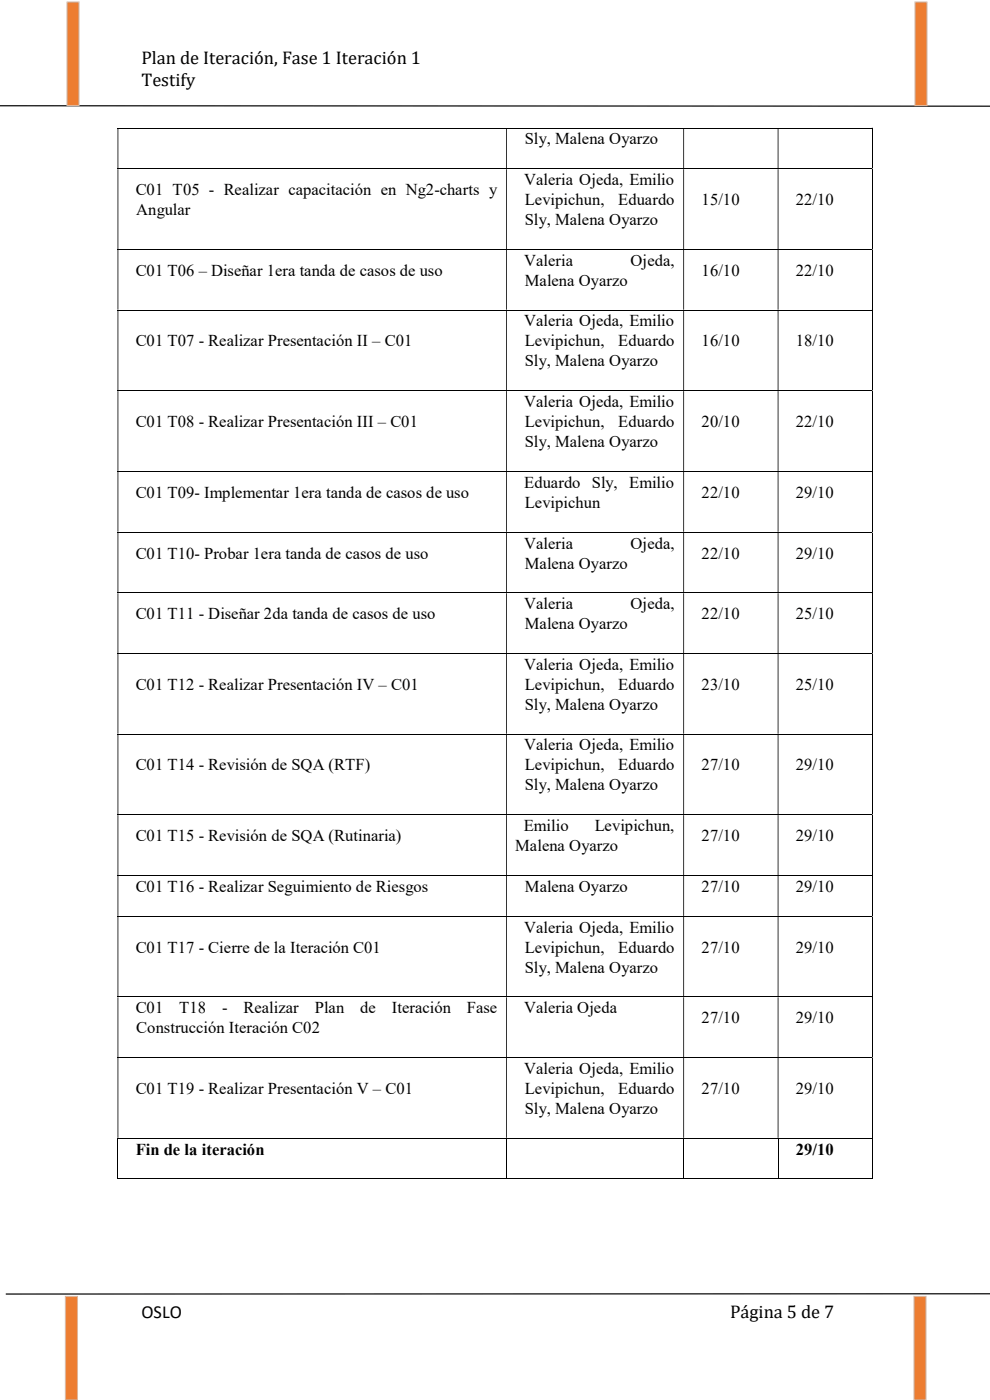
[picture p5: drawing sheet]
<svg xmlns="http://www.w3.org/2000/svg" width="210mm" height="297mm" viewBox="0 0 210 297" stroke-linecap="round" stroke-linejoin="round" font-family="sans-serif">
<defs><g id="words">
<g font-size="3.9">
<text x="30" y="13.7">Plan de Iteración, Fase 1 Iteración 1</text>
<text x="30" y="18.2">Testify</text>
<text x="30" y="279.7">OSLO</text>
<text x="154.9" y="279.7">Página 5 de 7</text>
</g>
<g font-size="3.5">
<text x="111.3" y="30.6">Sly, Malena Oyarzo</text>
<text x="28.8" y="41.4">C01 T05 - Realizar capacitación en Ng2-charts y</text>
<text x="111.2" y="39.3">Valeria Ojeda, Emilio</text>
<text x="28.9" y="45.6">Angular</text>
<text x="111.3" y="43.5">Levipichun,</text>
<text x="111.3" y="47.8">Sly, Malena Oyarzo</text>
<text x="131.2" y="43.5">Eduardo</text>
<text x="148.8" y="43.5">15/10</text>
<text x="168.8" y="43.5">22/10</text>
<text x="28.8" y="58.5">C01 T06 – Diseñar 1era tanda de casos de uso</text>
<text x="111.2" y="56.4">Valeria</text>
<text x="133.8" y="56.4">Ojeda,</text>
<text x="148.8" y="58.5">16/10</text>
<text x="168.8" y="58.5">22/10</text>
<text x="111.3" y="60.6">Malena Oyarzo</text>
<text x="111.2" y="69.3">Valeria Ojeda, Emilio</text>
<text x="28.8" y="73.5">C01 T07 - Realizar Presentación II – C01</text>
<text x="111.3" y="73.5">Levipichun,</text>
<text x="111.3" y="77.7">Sly, Malena Oyarzo</text>
<text x="131.2" y="73.5">Eduardo</text>
<text x="148.8" y="73.5">16/10</text>
<text x="168.8" y="73.5">18/10</text>
<text x="111.2" y="86.4">Valeria Ojeda, Emilio</text>
<text x="28.8" y="90.6">C01 T08 - Realizar Presentación III – C01</text>
<text x="111.3" y="90.6">Levipichun,</text>
<text x="111.3" y="94.8">Sly, Malena Oyarzo</text>
<text x="131.2" y="90.6">Eduardo</text>
<text x="148.8" y="90.6">20/10</text>
<text x="168.8" y="90.6">22/10</text>
<text x="28.8" y="105.6">C01 T09- Implementar 1era tanda de casos de uso</text>
<text x="111.2" y="103.5">Eduardo Sly, Emilio</text>
<text x="111.3" y="107.7">Levipichun</text>
<text x="148.8" y="105.6">22/10</text>
<text x="168.8" y="105.6">29/10</text>
<text x="28.8" y="118.5">C01 T10- Probar 1era tanda de casos de uso</text>
<text x="111.2" y="116.4">Valeria</text>
<text x="133.8" y="116.4">Ojeda,</text>
<text x="148.8" y="118.5">22/10</text>
<text x="168.8" y="118.5">29/10</text>
<text x="111.3" y="120.6">Malena Oyarzo</text>
<text x="28.8" y="131.4">C01 T11 - Diseñar 2da tanda de casos de uso</text>
<text x="111.2" y="129.2">Valeria</text>
<text x="133.8" y="129.2">Ojeda,</text>
<text x="148.8" y="131.4">22/10</text>
<text x="168.8" y="131.4">25/10</text>
<text x="111.3" y="133.5">Malena Oyarzo</text>
<text x="111.2" y="142.1">Valeria Ojeda, Emilio</text>
<text x="28.8" y="146.3">C01 T12 - Realizar Presentación IV – C01</text>
<text x="111.3" y="146.3">Levipichun,</text>
<text x="131.2" y="146.3">Eduardo</text>
<text x="148.8" y="146.3">23/10</text>
<text x="168.8" y="146.3">25/10</text>
<text x="111.3" y="150.6">Sly, Malena Oyarzo</text>
<text x="111.2" y="159.2">Valeria Ojeda, Emilio</text>
<text x="28.8" y="163.4">C01 T14 - Revisión de SQA (RTF)</text>
<text x="111.3" y="163.4">Levipichun,</text>
<text x="111.3" y="167.7">Sly, Malena Oyarzo</text>
<text x="131.2" y="163.4">Eduardo</text>
<text x="148.8" y="163.4">27/10</text>
<text x="168.8" y="163.4">29/10</text>
<text x="28.8" y="178.4">C01 T15 - Revisión de SQA (Rutinaria)</text>
<text x="111.1" y="176.3">Emilio</text>
<text x="126.2" y="176.3">Levipichun,</text>
<text x="148.8" y="178.4">27/10</text>
<text x="168.8" y="178.4">29/10</text>
<text x="109.3" y="180.6">Malena Oyarzo</text>
<text x="28.8" y="189.2">C01 T16 - Realizar Seguimiento de Riesgos</text>
<text x="111.3" y="189.2">Malena Oyarzo</text>
<text x="148.8" y="189.2">27/10</text>
<text x="168.8" y="189.2">29/10</text>
<text x="111.2" y="197.9">Valeria Ojeda, Emilio</text>
<text x="28.8" y="202.1">C01 T17 - Cierre de la Iteración C01</text>
<text x="111.3" y="202.1">Levipichun,</text>
<text x="131.2" y="202.1">Eduardo</text>
<text x="148.8" y="202.1">27/10</text>
<text x="168.8" y="202.1">29/10</text>
<text x="111.3" y="206.3">Sly, Malena Oyarzo</text>
<text x="28.8" y="215">C01</text>
<text x="38" y="215">T18</text>
<text x="47.1" y="215">-</text>
<text x="51.7" y="215">Realizar</text>
<text x="66.8" y="215">Plan</text>
<text x="76.4" y="215">de</text>
<text x="83.1" y="215">Iteración</text>
<text x="99.1" y="215">Fase</text>
<text x="111.2" y="215">Valeria Ojeda</text>
<text x="28.9" y="219.2">Construcción Iteración C02</text>
<text x="148.8" y="217.1">27/10</text>
<text x="168.8" y="217.1">29/10</text>
<text x="111.2" y="227.8">Valeria Ojeda, Emilio</text>
<text x="28.8" y="232.1">C01 T19 - Realizar Presentación V – C01</text>
<text x="111.3" y="232.1">Levipichun,</text>
<text x="131.2" y="232.1">Eduardo</text>
<text x="148.8" y="232.1">27/10</text>
<text x="168.8" y="232.1">29/10</text>
<text x="111.3" y="236.3">Sly, Malena Oyarzo</text>
<text x="28.8" y="245">Fin de la iteración</text>
<text x="168.8" y="245">29/10</text>
</g>
</g></defs>
<path d="M0 22.4l210.1 .1" fill="none" stroke="#000" stroke-width=".25"/>
<path d="M193.9 275h2.5v22h-2.5z" fill="#ed7d31"/>
<path d="M193.9 275h2.5v22h-2.5z" fill="none" stroke="#f4b083" stroke-width=".25"/>
<path d="M13.9 275h2.5v22h-2.5z" fill="#ed7d31"/>
<path d="M13.9 275h2.5v22h-2.5z" fill="none" stroke="#f4b083" stroke-width=".25"/>
<path d="M194.1 .5h2.5v21.9h-2.5z" fill="#ed7d31"/>
<path d="M194.1 .5h2.5v21.9h-2.5z" fill="none" stroke="#f4b083" stroke-width=".25"/>
<path d="M14.2 .5h2.6v21.9h-2.6z" fill="#ed7d31"/>
<path d="M14.2 .5h2.6v21.9h-2.6z" fill="none" stroke="#f4b083" stroke-width=".25"/>
<path d="M210.1 274.5h-208.9" fill="none" stroke="#000" stroke-width=".25"/>
<g fill="none" stroke="#000" stroke-width=".21">
<path d="M24.9 27.2h160.1M24.9 35.8h160.1M185 27.3v8.4M185 35.9v16.9M24.9 52.9h160.1M185 53v12.7M24.9 65.8h160.1M185 65.9v16.9M24.9 82.9h160.1M24.9 100h160.1M185 83v16.9M24.9 112.9h160.1"/>
<path d="M185 100.1v12.7M185 113v12.7M24.9 125.8h160.1M24.9 138.6h160.1M185 125.9v12.7M185 138.7v17M24.9 155.7h160.1M185 155.8v17M24.9 172.8h160.1M185 172.9v12.7M24.9 185.7h160.1M24.9 194.4h160.1"/>
<path d="M185 185.8v8.5M185 194.5v16.9M24.9 211.5h160.1M185 211.6v12.7M24.9 224.4h160.1M185 224.5v16.9M24.9 241.5h160.1M24.9 250.1h82.5M25 241.6v8.6M107.4 241.6v8.6M107.5 250.1h37.4M145 241.6v8.6"/>
<path d="M145.1 250.1h19.9M165.1 241.6v8.6M165.1 250.1h19.9M185 241.6v8.6"/>
</g>
<g fill="#000">
<path d="M185 27.1h.1v.2h-.1zM24.9 27.3h.2v8.4h-.2zM107.4 27.3h.1v8.4h-.1zM144.9 27.3h.2v8.4h-.2zM165 27.3h.1v8.4h-.1z" fill-rule="evenodd"/>
<path d="M185 35.7h.1v.2h-.1zM24.9 35.9h.2v16.9h-.2zM107.4 35.9h.1v16.9h-.1zM144.9 35.9h.2v16.9h-.2zM165 35.9h.1v16.9h-.1z" fill-rule="evenodd"/>
<path d="M185 52.8h.1v.2h-.1zM24.9 53h.2v12.7h-.2zM107.4 53h.1v12.7h-.1zM144.9 53h.2v12.7h-.2zM165 53h.1v12.7h-.1z" fill-rule="evenodd"/>
<path d="M185 65.7h.1v.2h-.1zM24.9 65.9h.2v16.9h-.2zM107.4 65.9h.1v16.9h-.1zM144.9 65.9h.2v16.9h-.2zM165 65.9h.1v16.9h-.1z" fill-rule="evenodd"/>
<path d="M185 82.8h.1v.2h-.1zM24.9 83h.2v16.9h-.2zM107.4 83h.1v16.9h-.1zM144.9 83h.2v16.9h-.2zM165 83h.1v16.9h-.1z" fill-rule="evenodd"/>
<path d="M185 99.9h.1v.2h-.1zM24.9 100.1h.2v12.7h-.2zM107.4 100.1h.1v12.7h-.1zM144.9 100.1h.2v12.7h-.2zM165 100.1h.1v12.7h-.1z" fill-rule="evenodd"/>
<path d="M185 112.8h.1v.2h-.1zM24.9 113h.2v12.7h-.2zM107.4 113h.1v12.7h-.1zM144.9 113h.2v12.7h-.2zM165 113h.1v12.7h-.1z" fill-rule="evenodd"/>
<path d="M185 125.7h.1v.2h-.1zM24.9 125.9h.2v12.7h-.2zM107.4 125.9h.1v12.7h-.1zM144.9 125.9h.2v12.7h-.2zM165 125.9h.1v12.7h-.1z" fill-rule="evenodd"/>
<path d="M185 138.6h.1v.1h-.1zM24.9 138.7h.2v17h-.2zM107.4 138.7h.1v17h-.1zM144.9 138.7h.2v17h-.2zM165 138.7h.1v17h-.1z" fill-rule="evenodd"/>
<path d="M185 155.7h.1v.1h-.1zM24.9 155.8h.2v17h-.2zM107.4 155.8h.1v17h-.1zM144.9 155.8h.2v17h-.2zM165 155.8h.1v17h-.1z" fill-rule="evenodd"/>
<path d="M185 172.8h.1v.1h-.1zM24.9 172.9h.2v12.7h-.2zM107.4 172.9h.1v12.7h-.1zM144.9 172.9h.2v12.7h-.2zM165 172.9h.1v12.7h-.1z" fill-rule="evenodd"/>
<path d="M185 185.6h.1v.2h-.1zM24.9 185.8h.2v8.5h-.2zM107.4 185.8h.1v8.5h-.1zM144.9 185.8h.2v8.5h-.2zM165 185.8h.1v8.5h-.1z" fill-rule="evenodd"/>
<path d="M185 194.3h.1v.2h-.1zM24.9 194.5h.2v16.9h-.2zM107.4 194.5h.1v16.9h-.1zM144.9 194.5h.2v16.9h-.2zM165 194.5h.1v16.9h-.1z" fill-rule="evenodd"/>
<path d="M185 211.4h.1v.2h-.1zM24.9 211.6h.2v12.7h-.2zM107.4 211.6h.1v12.7h-.1zM144.9 211.6h.2v12.7h-.2zM165 211.6h.1v12.7h-.1z" fill-rule="evenodd"/>
<path d="M185 224.3h.1v.2h-.1zM24.9 224.5h.2v16.9h-.2zM107.4 224.5h.1v16.9h-.1zM144.9 224.5h.2v16.9h-.2zM165 224.5h.1v16.9h-.1z" fill-rule="evenodd"/>
</g>
<path d="M185 241.4h.1v.2h-.1zM185 250h.1v.2h-.1z" fill="#000"/>
<use href="#words"/>
</svg>
